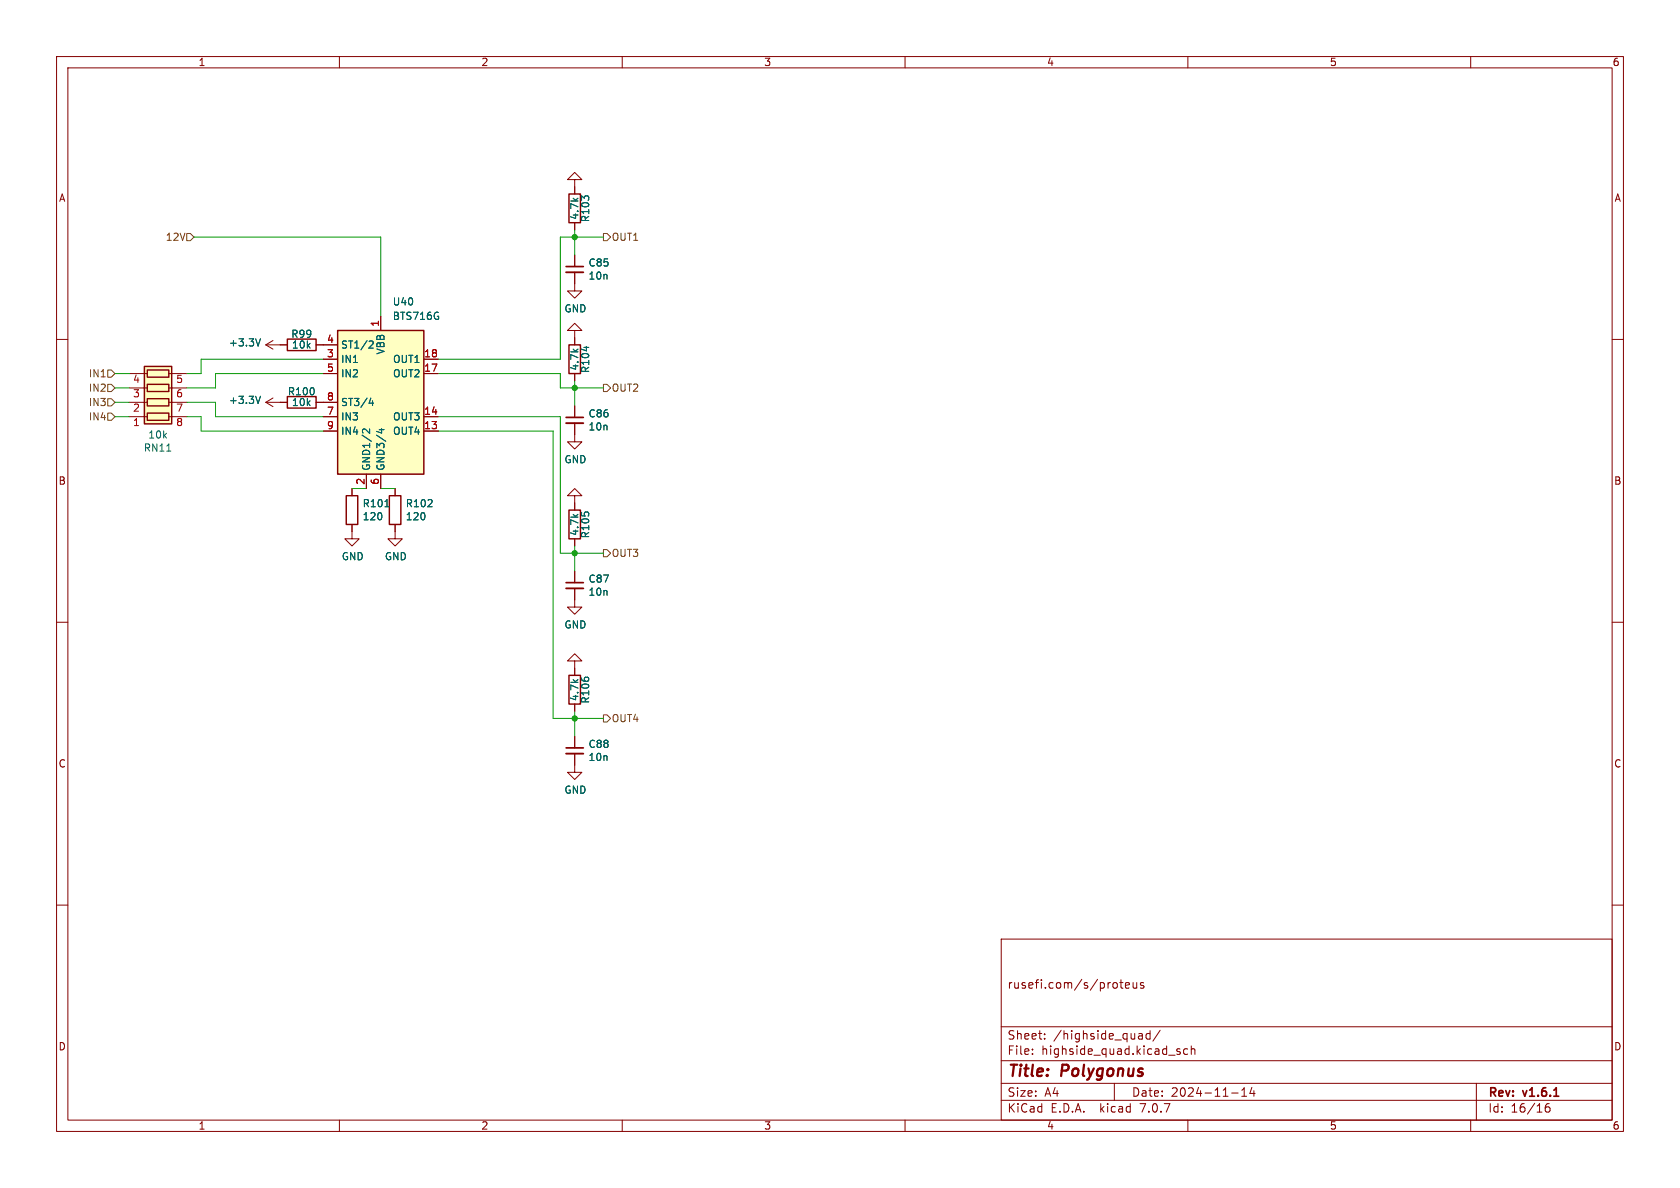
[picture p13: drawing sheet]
<svg xmlns="http://www.w3.org/2000/svg" width="297mm" height="210mm" viewBox="0 0 297 210" stroke-linecap="round" stroke-linejoin="round" font-family="sans-serif">
<defs><g id="words">
<g font-size="2.8" fill="#840000">
<text x="178" y="190.9">Title:</text>
<text x="187.7" y="190.9">Polygonus</text>
</g>
<g font-size="2.1" fill="#840000">
<text x="178" y="175">rusefi.com/s/proteus</text>
<text x="178" y="184">Sheet:</text>
<text x="186.2" y="184">/highside_quad/</text>
<text x="178" y="186.7">File:</text>
<text x="184.1" y="186.7">highside_quad.kicad_sch</text>
<text x="178" y="196.9">KiCad</text>
<text x="178" y="194.1">Size:</text>
<text x="184.7" y="194.1">A4</text>
<text x="185.7" y="196.9">E.D.A.</text>
<text x="194.6" y="196.9">kicad</text>
<text x="200" y="194.1">Date:</text>
<text x="201.8" y="196.9">7.0.7</text>
<text x="207" y="194.1">2024-11-14</text>
<text x="263" y="194.3">Rev:</text>
<text x="263" y="196.9">Id:</text>
<text x="267.1" y="196.9">16/16</text>
<text x="269.4" y="194.3">v1.6.1</text>
</g>
<g font-size="1.8" fill="#840000">
<text x="35" y="11.9">1</text>
<text x="85" y="11.9">2</text>
<text x="135" y="11.9">3</text>
<text x="185" y="11.9">4</text>
<text x="235" y="11.9">5</text>
<text x="285" y="11.9">6</text>
<text x="10.3" y="35.9">A</text>
<text x="285.3" y="35.9">A</text>
<text x="10.3" y="85.9">B</text>
<text x="285.3" y="85.9">B</text>
<text x="10.3" y="135.9">C</text>
<text x="285.3" y="135.9">C</text>
<text x="10.3" y="185.9">D</text>
<text x="285.3" y="185.9">D</text>
<text x="35" y="199.9">1</text>
<text x="85" y="199.9">2</text>
<text x="135" y="199.9">3</text>
<text x="185" y="199.9">4</text>
<text x="235" y="199.9">5</text>
<text x="285" y="199.9">6</text>
</g>
<g font-size="1.8" fill="#006464">
<text x="102.5" y="39" transform="rotate(-90 102.5 39)">4.7k</text>
<text x="104.4" y="39.4" transform="rotate(-90 104.4 39.4)">R103</text>
<text x="103.9" y="47.3">C85</text>
<text x="103.9" y="49.6">10n</text>
<text x="51.4" y="59.9">R99</text>
<text x="69.3" y="54.2">U40</text>
<text x="69.3" y="56.7">BTS716G</text>
<text x="99.7" y="55.4">GND</text>
<text x="40.4" y="61.4">+3.3V</text>
<text x="51.5" y="61.8">10k</text>
<text x="60.2" y="64.4">IN1</text>
<text x="60.2" y="61.8">ST1/2</text>
<text x="68.2" y="62.8" transform="rotate(-90 68.2 62.8)">VBB</text>
<text x="69.4" y="64.4">OUT1</text>
<text x="102.5" y="65.6" transform="rotate(-90 102.5 65.6)">4.7k</text>
<text x="40.4" y="71.6">+3.3V</text>
<text x="50.8" y="70.1">R100</text>
<text x="51.5" y="72">10k</text>
<text x="60.2" y="66.9">IN2</text>
<text x="60.2" y="72">ST3/4</text>
<text x="69.4" y="66.9">OUT2</text>
<text x="104.4" y="66.1" transform="rotate(-90 104.4 66.1)">R104</text>
<text x="26.1" y="77.7">10k</text>
<text x="60.2" y="74.5">IN3</text>
<text x="60.2" y="77.1">IN4</text>
<text x="69.4" y="77.1">OUT4</text>
<text x="69.4" y="74.5">OUT3</text>
<text x="103.9" y="74">C86</text>
<text x="103.9" y="76.3">10n</text>
<text x="25.3" y="80">RN11</text>
<text x="65.6" y="83.3" transform="rotate(-90 65.6 83.3)">GND1/2</text>
<text x="68.2" y="83.3" transform="rotate(-90 68.2 83.3)">GND3/4</text>
<text x="99.7" y="82.1">GND</text>
<text x="64" y="89.9">R101</text>
<text x="71.6" y="89.9">R102</text>
<text x="64" y="92.2">120</text>
<text x="71.6" y="92.2">120</text>
<text x="102.5" y="94.8" transform="rotate(-90 102.5 94.8)">4.7k</text>
<text x="104.4" y="95.3" transform="rotate(-90 104.4 95.3)">R105</text>
<text x="60.3" y="99.2">GND</text>
<text x="67.9" y="99.2">GND</text>
<text x="103.9" y="103.2">C87</text>
<text x="103.9" y="105.5">10n</text>
<text x="99.7" y="111.3">GND</text>
<text x="102.5" y="124" transform="rotate(-90 102.5 124)">4.7k</text>
<text x="104.4" y="124.5" transform="rotate(-90 104.4 124.5)">R106</text>
<text x="103.9" y="132.4">C88</text>
<text x="103.9" y="134.7">10n</text>
<text x="99.7" y="140.5">GND</text>
</g>
<g font-size="1.8" fill="#725600">
<text x="29.2" y="42.8">12V</text>
<text x="108.1" y="42.8">OUT1</text>
<text x="15.6" y="66.9">IN1</text>
<text x="15.6" y="69.4">IN2</text>
<text x="15.6" y="72">IN3</text>
<text x="108.1" y="69.4">OUT2</text>
<text x="15.6" y="74.5">IN4</text>
<text x="108.1" y="98.7">OUT3</text>
<text x="108.1" y="127.9">OUT4</text>
</g>
<g font-size="1.8" fill="#a90000">
<text x="67.1" y="57.9" transform="rotate(-90 67.1 57.9)">1</text>
<text x="57.7" y="63.2">3</text>
<text x="57.7" y="60.7">4</text>
<text x="57.7" y="65.8">5</text>
<text x="74.9" y="65.8">17</text>
<text x="74.9" y="63.2">18</text>
<text x="23.4" y="70.6">3</text>
<text x="23.4" y="68">4</text>
<text x="31" y="68">5</text>
<text x="31" y="70.6">6</text>
<text x="57.7" y="70.9">8</text>
<text x="23.4" y="75.6">1</text>
<text x="23.4" y="73.1">2</text>
<text x="31" y="73.1">7</text>
<text x="31" y="75.6">8</text>
<text x="57.7" y="73.4">7</text>
<text x="57.7" y="75.9">9</text>
<text x="74.9" y="75.9">13</text>
<text x="74.9" y="73.4">14</text>
<text x="64.5" y="85.8" transform="rotate(-90 64.5 85.8)">2</text>
<text x="67.1" y="85.8" transform="rotate(-90 67.1 85.8)">6</text>
</g>
</g></defs>
<g fill="none" stroke="#840000" stroke-width=".18">
<path d="M10 10h277v190h-277zM12 12h273v186h-273zM60 10v2M110 10v2M160 10v2M210 10v2M260 10v2M101.6 31.8h1.3l-1.3-1.3-1.3 1.3h1.3v2.5M101.6 39.4v1.2M10 60h2M67.3 55.9v2.5M101.6 48.1v3.3h1.3l-1.3 1.3-1.3-1.3h1.3"/>
<path d="M101.6 58.4h1.3l-1.3-1.2-1.3 1.2h1.3v2.6M101.6 45.1v2M285 60h2M22.9 73.7h3.1M22.9 66h3.1M22.9 71.1h3.1M22.9 68.6h3.1M29.8 73.7h3.2M29.8 66h3.2M29.8 71.1h3.2M29.8 68.6h3.2M47 61h3.8"/>
<path d="M47 71.1h3.8M47 61l1.3 .7M47 71.1l1.3 .8M48.3 60.2l-1.3 .8M48.3 70.4l-1.3 .7M55.9 61h3.8M55.9 71.1h3.8M57.1 76.2h2.6M57.1 73.7h2.6M57.1 66h2.6M57.1 63.5h2.6M74.9 76.2h2.6"/>
<path d="M74.9 73.7h2.6M74.9 66h2.6M74.9 63.5h2.6M101.6 74.8v3.3h1.3l-1.3 1.3-1.3-1.3h1.3M101.6 66v1.3M101.6 71.8v2M62.2 92.7v2.6h1.3l-1.3 1.2-1.2-1.2h1.2M62.2 86.4v1.2M64.8 83.8v2.6M67.3 83.8v2.6M69.8 92.7v2.6h1.3l-1.3 1.2-1.2-1.2h1.2M69.8 86.4v1.2"/>
<path d="M101.6 87.6h1.3l-1.3-1.2-1.3 1.2h1.3v2.6M101.6 95.3v1.2M10 110h2M101.6 104v3.3h1.3l-1.3 1.3-1.3-1.3h1.3M101.6 116.8h1.3l-1.3-1.2-1.3 1.2h1.3v2.6M101.6 101v2M285 110h2M101.6 133.2v3.3h1.3l-1.3 1.3-1.3-1.3h1.3M101.6 124.5v1.2M101.6 130.2v2M10 160h2M285 160h2"/>
<path d="M177 166h108v32h-108zM197.5 173.8v.8M198 173.7h.5M198.2 173.2v1.3l.3 .2M199 174.2l.7-.1-.1-.3-.4-.1-.2 .2v.7h.6M200.3 173.7l.1 .9 .3 .1 .3-.1M201 173.7v1M202.2 173.8l-.4-.1-.2 .2 .1 .2 .5 .2v.3h-.6M60 198v2M110 198v2M160 198v2M177 194.5h108"/>
<path d="M177 191.5h108M177 187.5h108M177 181.5h108M182.5 186.3v.1M182.5 185.5v.1M184.7 183.6v.1M184.7 182.8v.1M197 191.5v3M201.7 182.7l.3 .2v.8M202 183.6l-.5 .1M202 183.1h-.5M203.3 182.8l-.4-.1-.3 .3v.4l.1 .2h.6"/>
<path d="M203.3 182.2v1.5M205.1 182.1l-1.3 2M208.1 185.8l.5 .2 .1 .2-.2 .2-.5-.1M208.1 185.5h.5M210 185.5l-.5-.1-.3 .3v.4l.2 .2h.6M210 198v2M210.6 185.5l.2-.1 .4 .1v.9M210.6 184.9v1.5M217.7 193.2h1.2M219.5 193.8h.9M219.5 192.7l.5-.4v1.5M221.3 192.2l-.3 1.1h.9"/>
<path d="M221.7 192.8v1M260 198v2M261 191.5v6.5M273.9 195.1a.59 .59 0 0 0-.7 .6v.6l.1 .2 .4 .1 .3-.1v-.5l-.1-.3h-.4l-.3 .3"/>
</g>
<path d="M100.1 47.1h3M100.1 73.8h3M100.1 103h3M100.1 132.2h3M274.7 193.8h.9" fill="none" stroke="#840000" stroke-width=".3"/>
<g fill="#ffffc2" stroke="#ffffc2" stroke-width=".18">
<path d="M59.7 58.4h15.2v25.4h-15.2z"/>
<path d="M25.5 64.8h4.9v10.1h-4.9z"/>
</g>
<g fill="none" stroke="#840000" stroke-width=".25">
<path d="M100.6 34.3h2v5.1h-2zM50.8 59.9h5.1v2.1h-5.1zM59.7 58.4h15.2v25.4h-15.2zM25.5 64.8h4.9v10.1h-4.9zM26 73h3.8v1.3h-3.8zM26 70.5h3.8v1.3h-3.8zM26 67.9h3.8v1.3h-3.8zM26 65.4h3.8v1.3h-3.8zM50.8 70.1h5.1v2h-5.1zM100.6 61h2v5h-2zM61.2 87.6h2v5.1h-2zM68.8 87.6h2.1v5.1h-2.1z"/>
<path d="M100.6 90.2h2v5.1h-2zM100.6 119.4h2v5.1h-2z"/>
</g>
<path d="M46 59.9l-.4 1.3M29.5 79.8h.7M46 70l-.4 1.3M65.3 75.8v.8l-.9-.8-.3 .3v.4M65.4 60.3h.5l.1 .3-.8 .9h.8M65.6 70.4l-.3 .9h.7M65.9 70.9v.8M67 76h.9M67.5 75.8v.8l-.9-.3M103.7 61.2v.8M68.1 89.6h.7" fill="none" stroke="#006464" stroke-width=".18"/>
<path d="M100.1 48.1h3M100.1 74.8h3M100.1 104h3M100.1 133.2h3" fill="none" stroke="#840000" stroke-width=".33"/>
<path d="M33 41.3h.7l.6 .6-.6 .6h-.7zM106.7 41.3h.6l.6 .6-.6 .6h-.6zM19 65.4h.7l.6 .6-.6 .7h-.7zM19 67.9h.7l.6 .7-.6 .6h-.7zM19 73h.7l.6 .7-.6 .6h-.7zM19 70.5h.7l.6 .6-.6 .7h-.7zM106.7 67.9h.6l.6 .7-.6 .6h-.6zM106.7 97.2h.6l.6 .6-.6 .6h-.6zM106.7 126.4h.6l.6 .6-.6 .6h-.6z" fill="none" stroke="#725600" stroke-width=".18"/>
<g fill="none" stroke="#009600" stroke-width=".18">
<path d="M34.3 41.9h33v14M101.6 40.6v4.5M106.7 41.9h-7.6v21.6h-21.6M20.3 66h2.6M20.3 73.7h2.6M20.3 68.6h2.6M20.3 71.1h2.6M33 73.7h2.6v2.5h21.5M33 71.1h5.1v2.6h19M57.1 63.5h-21.5v2.5h-2.6M57.1 66h-19v2.6h-5.1M77.5 66h21.6v2.6h7.6"/>
<path d="M77.5 73.7h21.6v24.1h7.6M77.5 76.2h20.3v50.8h8.9M101.6 67.3v4.5M62.2 86.4h2.6M67.3 86.4h2.5M101.6 96.5v4.5M101.6 125.7v4.5"/>
</g>
<g fill="#009600" stroke="#009600" stroke-width=".18">
<circle cx="101.6" cy="68.6" r=".46"/>
<circle cx="101.6" cy="41.9" r=".46"/>
<circle cx="101.6" cy="97.8" r=".46"/>
<circle cx="101.6" cy="127" r=".46"/>
</g>
<use href="#words"/>
</svg>
